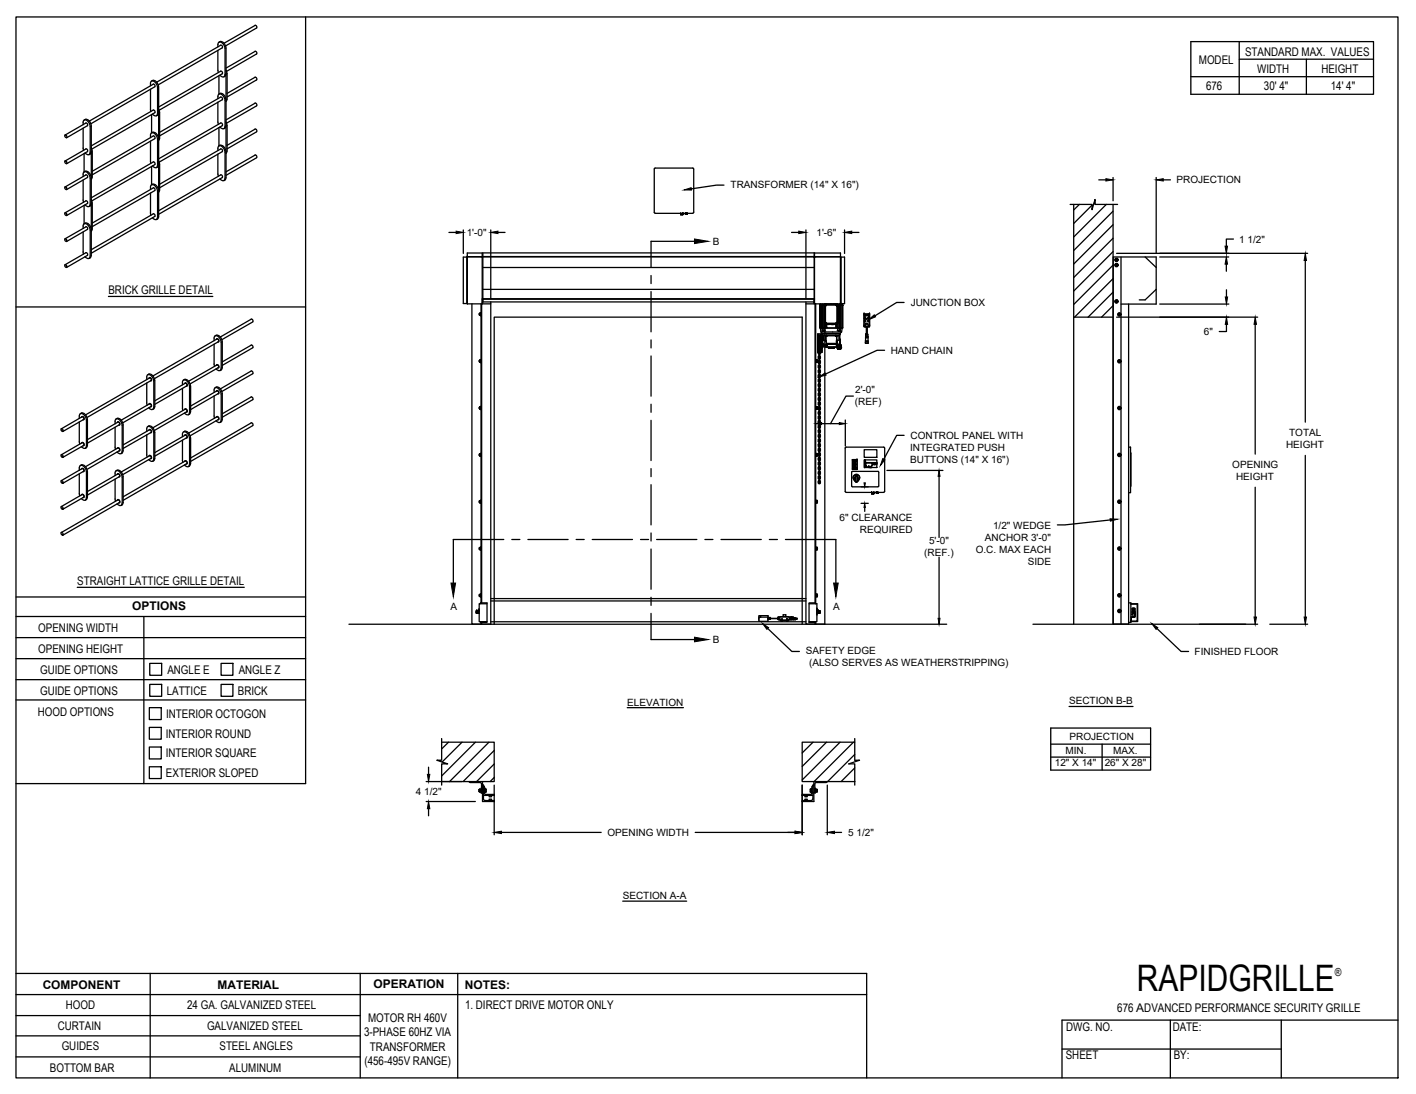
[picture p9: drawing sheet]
<svg xmlns="http://www.w3.org/2000/svg" width="279mm" height="216mm" viewBox="0 0 279 216" stroke-linecap="round" stroke-linejoin="round" font-family="sans-serif">
<defs><g id="words">
<text font-size="7.2" x="224.3" y="195.5">RAPIDGRILLE</text>
<g font-size="2.4">
<text x="245.7" y="11.1">STANDARD MAX. VALUES</text>
<text x="236.6" y="12.7">MODEL</text>
<text x="238" y="17.8">676</text>
<text x="248.1" y="14.4">WIDTH</text>
<text x="249.4" y="17.8">30' 4&quot;</text>
<text x="260.7" y="14.4">HEIGHT</text>
<text x="262.6" y="17.8">14' 4&quot;</text>
<text x="21.4" y="58">BRICK GRILLE DETAIL</text>
<text x="15.2" y="115.4">STRAIGHT LATTICE GRILLE DETAIL</text>
<text x="7.6" y="124.7">OPENING WIDTH</text>
<text x="26.1" y="120.4">OPTIONS</text>
<text x="7.6" y="128.8">OPENING HEIGHT</text>
<text x="7.9" y="132.9">GUIDE OPTIONS</text>
<text x="7.9" y="137.1">GUIDE OPTIONS</text>
<text x="32.9" y="137.1">LATTICE</text>
<text x="33" y="133">ANGLE E</text>
<text x="46.9" y="137.1">BRICK</text>
<text x="47.1" y="133">ANGLE Z</text>
<text x="7.5" y="141.3">HOOD OPTIONS</text>
<text x="32.8" y="141.7">INTERIOR OCTOGON</text>
<text x="32.7" y="145.6">INTERIOR ROUND</text>
<text x="32.7" y="149.5">INTERIOR SQUARE</text>
<text x="32.7" y="153.4">EXTERIOR SLOPED</text>
<text x="8.4" y="195.2">COMPONENT</text>
<text x="42.9" y="195.1">MATERIAL</text>
<text x="73.7" y="195">OPERATION</text>
<text x="91.7" y="195.2">NOTES:</text>
<text x="11.4" y="203.2">CURTAIN</text>
<text x="13" y="199.2">HOOD</text>
<text x="36.9" y="199.1">24 GA. GALVANIZED STEEL</text>
<text x="40.9" y="203.3">GALVANIZED STEEL</text>
<text x="72.6" y="201.7">MOTOR RH 460V</text>
<text x="91.8" y="199.1">1. DIRECT DRIVE MOTOR ONLY</text>
<text x="210.4" y="203.6">DWG. NO.</text>
<text x="220.5" y="199.8">676 ADVANCED PERFORMANCE SECURITY GRILLE</text>
<text x="231.4" y="203.4">DATE:</text>
<text x="12.2" y="207.3">GUIDES</text>
<text x="43.3" y="207.2">STEEL ANGLES</text>
<text x="71.8" y="204.5">3-PHASE 60HZ VIA</text>
<text x="73" y="207.3">TRANSFORMER</text>
<text x="210.3" y="209.1">SHEET</text>
<text x="231.6" y="209">BY:</text>
<text x="9.8" y="211.5">BOTTOM BAR</text>
<text x="45.2" y="211.6">ALUMINUM</text>
<text x="71.9" y="210.2">(456-495V RANGE)</text>
</g>
<text font-size="2.2" x="263.4" y="192.7">®</text>
<g font-size="2">
<text x="144.2" y="37">TRANSFORMER (14&quot; X 16&quot;)</text>
<text x="232.2" y="36.2">PROJECTION</text>
<text x="92.1" y="46.5">1'-0&quot;</text>
<text x="161.1" y="46.5">1'-6&quot;</text>
<text x="244.5" y="47.9">1 1/2&quot;</text>
<text x="140.6" y="48.4">B</text>
<text x="179.7" y="60.4">JUNCTION BOX</text>
<text x="175.7" y="69.8">HAND CHAIN</text>
<text x="237.5" y="66.1">6&quot;</text>
<text x="168.7" y="77.5">2'-0&quot;</text>
<text x="168.7" y="79.9">(REF)</text>
<text x="179.6" y="89">INTEGRATED PUSH</text>
<text x="179.7" y="86.7">CONTROL PANEL WITH</text>
<text x="253.8" y="88.5">HEIGHT</text>
<text x="254.4" y="86.1">TOTAL</text>
<text x="179.6" y="91.4">BUTTONS (14&quot; X 16&quot;)</text>
<text x="243.1" y="92.4">OPENING</text>
<text x="243.9" y="94.8">HEIGHT</text>
<text x="165.7" y="102.8">6&quot; CLEARANCE</text>
<text x="169.7" y="105.2">REQUIRED</text>
<text x="183.3" y="107.3">5'-0&quot;</text>
<text x="194.4" y="106.7">ANCHOR 3'-0&quot;</text>
<text x="195.9" y="104.3">1/2&quot; WEDGE</text>
<text x="182.4" y="109.7">(REF.)</text>
<text x="192.5" y="109.1">O.C. MAX EACH</text>
<text x="202.8" y="111.4">SIDE</text>
<text x="88.9" y="120.4">A</text>
<text x="164.4" y="120.4">A</text>
<text x="140.6" y="127">B</text>
<text x="159" y="129.1">SAFETY EDGE</text>
<text x="159.6" y="131.5">(ALSO SERVES AS WEATHERSTRIPPING)</text>
<text x="235.7" y="129.3">FINISHED FLOOR</text>
<text x="123.8" y="139.2">ELEVATION</text>
<text x="210.9" y="139">SECTION B-B</text>
<text x="210.2" y="148.9">MIN.</text>
<text x="211.1" y="146">PROJECTION</text>
<text x="219.7" y="148.9">MAX.</text>
<text x="208.1" y="151.2">12&quot; X 14&quot;</text>
<text x="218" y="151.2">26&quot; X 28&quot;</text>
<text x="82.1" y="156.9">4 1/2&quot;</text>
<text x="119.9" y="165">OPENING WIDTH</text>
<text x="167.3" y="165">5 1/2&quot;</text>
<text x="122.9" y="177.4">SECTION A-A</text>
</g>
</g></defs>
<!-- layer: MOTOR RH -->
<g fill="none" stroke="#000" stroke-width=".25">
<path d="M216.1 39.9l-.3 .2M92.1 50.7v9.2M92.2 59.9v.1M92.2 50.7v9.2M92.2 50.7h.1M92.2 50.7h-.8v9.2h.8M92.2 50.7h2.7M92.2 60h4.6M92.2 60v-10.1h2.9v10.1M94.9 60v59M95 50.7h.1M95 60v59"/>
<path d="M95.1 59.8h.1M95.1 59.1h.1M95.1 58.9h65.6M95.2 59.4h.1M95.2 59.2h.1M95.2 59.6h.1M95.2 58.9v1.1M95.3 50.7h-.4M95.3 59.1h65.4M95.3 50.6h65.4M95.3 52.8h65.4M95.3 57.1h65.4"/>
<path d="M96.8 59.6v63.6h-3.7v-63.2M159 59.6v63.6h3.8v-63.2M159 60h1.7M160.6 59.6v.4M160.6 59.7h.1M160.7 59.2h.1M160.7 59.3h.1M160.7 59.5h.1M160.7 50.7v9.3h5.1M160.7 50.7v-.8h5.1v10M160.7 59.1v.7M160.8 50.7h.1"/>
<path d="M160.8 60v59M161 50.7h-.3v-.8h-65.4v9.7h65.4v-8.9h-68.5M161 60v59.1M161 50.7h4.8M161.9 60v.2M162.2 60v.2h.2M162.4 60v.2h.3M162.8 60h.1M162.9 60l-.2 .2M162.9 60h2.3M162.9 60h.1M164 60h.1"/>
<path d="M164.6 60h.1M165.2 60l.2 .2-.1 3.6M165.2 60h.1M165.7 60v.2M165.8 50.7h.1M165.8 60h.1M165.8 60v.2h-.5M165.8 59.9v.1M165.8 50.7h-5.1M165.9 50.7h.7v9.2l-.8 .1zM165.9 50.7v9.2M166.1 59.9l.1 .3"/>
<path d="M211.2 40.3h4.3v1.1l.6-2v.9h4.4M211.9 40.3v82.9M213 40.3l-1.1 1.1M215.5 40.5l-3.6 3.6M218.3 40.3l-6.4 6.5M219.6 41.7l-7.7 7.7M219.6 44.3l-7.7 7.8M219.6 47l-7.7 7.8M219.6 49.7l-7.7 7.7M219.6 60h.1M219.6 40.3v82.9M219.6 52.3l-7.7 7.8"/>
<path d="M219.6 55l-7.6 7.6M219.6 57.7l-4.9 4.9M220.3 52.1l.2 .1zM220.3 52.5l.2-.1zM220.3 52.1l-.2 .1v.2l.2 .1M220.3 51.1l.2 .1zM220.3 51.5l.2-.1zM220.3 51.1l-.2 .1v.2l.2 .1M220.3 59.3l.2 .1zM220.3 59.7l.2-.1zM220.3 59.3l-.2 .1v.2l.2 .1M220.4 59.3l-.3 .1 .1 .3 .3-.1-.1-.3"/>
<path d="M220.4 52.1l-.3 .1 .1 .3 .3-.1-.1-.2M220.4 59.3h.1M220.4 51.1h.1M220.4 51.1l.1 .3-.3 .1-.1-.3 .3-.1M220.5 52.2h.1M220.5 52.2v.2v-.1M220.5 52.4h.1M220.5 51.2h.1M220.5 51.2v.2v-.1M220.5 51.4h.1M220.5 59.4h.1M220.5 59.4v.2v-.1"/>
<path d="M220.5 59.6h.1M221.2 50.7v72.4M226 50.7l2.1 2.1M228.1 57.1l-2.1 2.1h-1.2M94.6 71.4h.1M94.6 62.1h.1M94.6 61.9v.2M94.6 71.1v.3M94.7 61.9l.1-.1 .1 .4M94.7 61.8v.4M94.7 71v.5M94.8 71.4l-.1 .1"/>
<path d="M94.8 71.1h-.1v.3M94.8 62.1l-.1 .1M94.8 61.9h-.1v.2M94.8 71l.1 .1M94.8 61.8h.1M94.9 71.4h.1M94.9 71.1v.3l-.2 .1M94.9 71.1l-.2-.1v.1M94.9 62.1h.1M94.9 62.2h-.2M94.9 71.5h-.1M94.9 62.2h-.1"/>
<path d="M94.9 71v.6M94.9 61.7v.6M161 71v.5M161 71.5h.1M161 71.4h.2v.1h-.2zM161 71.1v.3M161 71h.1M161.2 71h.1M161.2 71.1v.3M161.2 71.1h-.2h.2M161.2 71v.5M161.2 71.4h.1"/>
<path d="M161.2 71.1h.1M161.3 71.1v.3M161.4 66h.1M161.4 67.8v1.7M161.4 66v1.8M161.4 67.8h.1M161.4 67.3v.3M161.4 68v-.2v.4M161.4 67.5v.3M161.4 66l.1 3.5M161.4 66l.1 3.4M161.4 66v3.5"/>
<path d="M161.5 67.9l.1 .2M161.5 67l.1 .2M161.5 72.5l.1 .2M161.5 73.4l.1 .2M161.5 79.8l.2 .2 .2-.2M161.5 69.4l-.1 .1M161.5 66.1l.1 .4M161.5 69.4h.1M161.5 66.1h.1M161.5 69.5l.1 .4M161.5 71.3l.1 .5M161.5 78.6l.1 .5"/>
<path d="M161.6 70.7h.1M161.6 69.7v.1M161.6 68.8v.1M161.6 67.9v.1M161.6 67h.1M161.6 71.6v.1M161.6 72.5v.1M161.6 73.4v.1M161.6 74.3v.1M161.6 74.1h.2M161.6 75.2v.1M161.6 76.1v.1"/>
<path d="M161.6 77.1h.1M161.6 78h.1M161.6 78.9v.1M161.6 79.8v.1M161.6 69.3h.1M161.6 69.6h.2M161.6 70.3v.1M161.6 69.4v.1M161.6 68.5h.1M161.6 67.5v.1M161.6 66.6v.1M161.6 71.2v.1"/>
<path d="M161.6 72.1v.1M161.6 73.1h.1M161.6 74.9v.1M161.6 75.8v.1M161.6 76.7v.1M161.6 77.6v.1M161.6 78.5v.1M161.6 79.4v.1M161.6 68.4l-.1 .2 .1 .5M161.6 70.2l-.1 .5 .1 .2M161.6 69.3l-.1 .2M161.6 67.4l-.1 .5"/>
<path d="M161.6 66.5l-.1 .5M161.6 71.1l-.1 .2M161.6 72l-.1 .5M161.6 72.9l-.1 .5M161.6 73.9l-.1 .4 .1 .2M161.6 74.8l-.1 .4 .1 .2M161.6 75.7l-.1 .4 .1 .2M161.6 76.6l-.1 .5 .1 .2M161.6 77.5l-.1 .5 .1 .2M161.6 78.4l-.1 .2M161.6 79.3l-.1 .5M161.6 70.3h.1"/>
<path d="M161.6 69.8h.1M161.6 69.4h.1M161.6 68.8h.1M161.6 67.9h.1M161.6 67.6h.1M161.6 66.6h.1M161.6 66.4h.1M161.6 71.3h.1M161.6 72.2h.1M161.6 71.6h.1M161.6 72.5h.1M161.6 73.4h.1"/>
<path d="M161.6 74.9h.1M161.6 74.3h.1M161.6 75.9h.1M161.6 75.3h.1M161.6 76.8h.1M161.6 76.2h.1M161.6 77.6h.1M161.6 78.6h.1M161.6 79.5h.1M161.6 78.9h.1M161.6 79.8h.1M161.6 69.1h.1"/>
<path d="M161.6 66.5h.1M161.6 69.1v.2M161.6 66.4v28.9M161.7 68.6l-.1 .2M161.7 66.7v.3M161.7 67.6v.3M161.7 70.2l.2 .2M161.7 69.3l.2 .2M161.7 68.4l.2 .1M161.7 67.4l.2 .2M161.7 71.1l.2 .2M161.7 72l.2 .2"/>
<path d="M161.7 72.9l.2 .2M161.7 73.9l.2 .2M161.7 74.8l.2 .2M161.7 75.7l.2 .2M161.7 76.6l.2 .2M161.7 77.5l.2 .2M161.7 78.4l.2 .2M161.7 79.3l.2 .2M161.7 70.3l.1 .1M161.7 69.4l.1 .1M161.7 68.5h.1M161.7 67.5l.1 .1"/>
<path d="M161.7 66.6l.1 .1M161.7 71.2l.1 .1M161.7 72.1l.1 .1M161.7 73.1h.1M161.7 74.9l.1 .1M161.7 75.8l.1 .1M161.7 76.7l.1 .1M161.7 77.6l.1 .1M161.7 78.5l.1 .1M161.7 79.4l.1 .1M161.7 60.3h.1M161.7 66.5h.1"/>
<path d="M161.7 69h.1M161.7 66.4l.1 28.9h-.2M161.7 60.3h.2M161.7 69.1l.1 .2M161.8 70.7h-.1M161.8 69.7l-.1 .1M161.8 68.8l-.1 .1M161.8 67.9l-.1 .1M161.8 67h-.1M161.8 71.6l-.1 .1M161.8 72.5l-.1 .1M161.8 73.4l-.1 .1"/>
<path d="M161.8 74.3l-.1 .1M161.8 75.2l-.1 .1M161.8 76.1l-.1 .1M161.8 77.1h-.1M161.8 78h-.1M161.8 78.9l-.1 .1M161.8 79.8l-.1 .1M161.8 69.3h.1M161.8 60.3v4.4M161.9 68.8l-.2 .3M161.9 70.7l-.2 .2M161.9 69.7l-.2 .2"/>
<path d="M161.9 67.9l-.2 .2M161.9 67l-.2 .2M161.9 71.6l-.2 .2M161.9 72.5l-.2 .2M161.9 73.4l-.2 .2M161.9 74.3l-.2 .2M161.9 75.2l-.2 .2M161.9 76.1l-.2 .2M161.9 77.1l-.2 .2M161.9 78l-.2 .2M161.9 78.9l-.2 .2M161.9 60.2h.3"/>
<path d="M161.9 60.2v4.6M161.9 64.8l.1 .7M161.9 69.4h.1M161.9 60.3h-.2h.2M161.9 66.1l-.2 .4 .2 .2M161.9 66.1h.1M161.9 69.6h.2M161.9 66.7v.3M161.9 67.6v.3M161.9 68.1h.1M161.9 68.3h.1M161.9 68.6v.2"/>
<path d="M161.9 69.2h.1M161.9 69.5v.2M161.9 70.4v.3M161.9 71.3v.3M161.9 72.2v.3M161.9 73.2v.2M161.9 74.1v.2M161.9 75v.2M161.9 75.9v.3M161.9 76.8v.3M161.9 77.7v.3M161.9 78.6v.3"/>
<path d="M161.9 79.5v.3M161.9 60.3h.1M161.9 66.1v3.3M162 67.8h.1M162 67.8v-1.6v3.1M162 67.8v1.5M162 67.6h.1M162 65.5h4.1M162 66.1v.2zM162 66.2v3.1M162 69.4h.1M162 66.1l.1 .2"/>
<path d="M162 69.3h.1M162 66.2h.1M162 65.5l.3 .3M162 69.3l-.1 .1M162 68.9h.1M162 66.3l-.1-.2v3.3M162 66.3h.1M162 66.2v3M162 67.9v.1M162 67.2v-.1v.2M162 68.5v.3v-.2M162 66.9v-.3v.3"/>
<path d="M162 66.6h.1M162 68.1h.1M162 66.2v.5M162 68.8v.5M162 68.6v.3M162 69.2h.1M162 66.3l.1 1.1M162 69.2v.2M162 69.2l.1 .2h-.1M162 69.2v.1M162.1 66.3h.1v2.9h-.1zM162.1 68.1l-.1 1.1"/>
<path d="M162.1 67.8h.1M162.1 67.8l-.1 1.4M162.1 66.3v1.5M162.1 65.9l.1 .4M162.1 65.9l-.7 .1M162.1 60.3v4.4M162.2 64.8h.5h-.3v.5h-.2zM162.2 69.2l-.1 .4M162.2 69.3l-.1 .3M162.2 66.7h.1M162.2 68.7h.1M162.2 68.4h.1"/>
<path d="M162.2 67.1v1.3M162.2 67.1h.1M162.2 67l.1 1.5M162.2 68.5h.8M162.2 66.7v.4M162.2 68.4v.3M162.3 65.8h3.5M162.3 65.3h.1M162.3 65.8l-.1 .4M162.3 65.3h.2M162.3 68.3h.1M162.3 67.2h.1"/>
<path d="M162.3 67.1l.1 .9M162.3 67.1l.7 .1M162.3 68.2v.3M162.3 68.2l.8 .1M162.3 67.1h.1M162.3 68.2h.1M162.3 68v.2M162.3 60.3h-.6v4.4h.6M162.3 68h.2M162.3 68.1h.2M162.3 60.2v4.6h-.4M162.3 65.9v1"/>
<path d="M162.3 68.1h.1M162.4 68.1h.1M162.4 68.2h.1M162.4 65.3v.1M162.4 68.1v.1M162.4 66.3h.5M162.4 60.3v4.4M162.4 68v.1M162.4 68l.1 .3M162.5 68.2h.1M162.5 68h.6M162.5 68.1v.1"/>
<path d="M162.5 68v.1M162.5 68.2v.1M162.5 68v.2M162.5 68.3h.6M162.5 67.9h.6M162.5 64.7h3.1M162.5 60.2v.1M162.5 66.2v.9h-.2M162.5 65.3v.1M162.5 65.3h.1M162.5 65.3v.1l-.2-.1M162.7 60.3h-.3v4.4l.3-.1"/>
<path d="M162.7 60.3h.1M162.7 63.8l.2 .2v.7h.1v-.7M162.7 60.2h.1M162.7 60.3v4.4l.2-.1M162.7 63.8h.1M162.7 64.8l.1 .5h-.5M162.7 63.9v.8M162.8 60.2l-.1 3.6M162.8 63.6l.1 .1zM162.8 60.1h2.5v3.8h-2.5zM162.8 60.4v3.2M162.9 60.3l-.1 3.3 .2 .2"/>
<path d="M162.9 66.3h.1M162.9 60.3l-.1 .1h.1M162.9 63.7l.2 .2-.1-.1M162.9 63.9l2.3 .1M162.9 60.3v.1M162.9 66.2v.1M162.9 64.6h.1M162.9 66.3h.3M162.9 66.3v.9h-.4M163 66.3h.1M163 67.2l.1 .6M163 60.2l-.1 .1"/>
<path d="M163 66.3v.9M163 68.5h.1M163.1 60.1h.1M163 64.6h.1M163 60.2l2-.1 .2 .2M163 63.8h.1M163.1 68.5h.1M163 68.5h2M163.1 67.8v.1M163.1 67.9h.1M163.1 60.2h1.9l.2 .2v3.2l-.2 .2h-1.9l-.2-.2v-3.2zM163.1 68l.1 .2-.1 .1"/>
<path d="M163.1 67.8h.1M163.1 63.9h1.9M163.1 60.1h1.9M163.1 66.3h.1M163.1 67.9v-.1h1.9v.1h-1.9M163.1 68.3h.1M163.1 68.3l-.1 .2M163.1 67.9l.2 .3-.3 .3M163.1 67.9v.1M163.1 64v.7h1.8v-.7M163.2 66.3h-.1M163.2 64h.5"/>
<path d="M163.2 66.3h1.6M163.2 64h.1M163.2 66.2v.1M163.4 68.5v.1M163.4 68.5h1.2M163.4 68.5l.1 .2M163.5 68.7h1.1M163.5 68.7h.1M163.5 68.7h1M163.8 64h-.6M163.9 64h.8M163.9 64h.1"/>
<path d="M164.6 68.7h.1M164.6 68.5v.2M164.6 68.5v.1M164.7 64h-.8M164.8 66.3h.1M164.8 66.2v.1M164.8 66.3h.4M164.9 66.3h.2M164.9 64.6h.1M164.9 66.3h.1M165 66.3h.1M165 60.1l.1 .1"/>
<path d="M165 64v.7h.1v-.7M165 68.4v.1h-2M165 67.9v.5M165 67.3h.1M165 68.4h.1M165 67.8h.1M165 67.9h.1M165.1 67.2l.1 .1v1h.3M165.1 66.3h.1M165.1 66.3l-.1 1.5M165.1 67.8h.1M165.1 67.3h.1"/>
<path d="M165.1 67.8v-.5v.5M165.1 67.8v.6M165.1 68.4h.1M165.1 68.4v.2h.4M165.1 60.2l.1 .1M165.1 63.8h-.1M165.1 67.8v.8M165.1 66.3v.9M165.1 67.3v1.1M165.1 64.6h.1M165.1 64.6l1.2 .1v-4.4h-.4v4.4M165.1 68.3h.1"/>
<path d="M165.2 60.3v3.3l-.2 .2M165.2 68.2h.3M165.2 66.3h-.1M165.2 67.3h.1M165.2 68.6l.1 .1M165.2 67.3v.6h.5M165.2 68.3v.1M165.2 60.3l.1 .1M165.2 63.6v.1zM165.2 63.7l-.1 .1M165.2 63.9v.1M165.2 66.2v.1"/>
<path d="M165.2 67.9v.1M165.2 68.2v.1M165.2 68.4h.1M165.2 66.3h.5M165.2 68.4h-.1M165.2 68.3l-.1 .1M165.2 68.8h.1M165.2 68.7l.2-.1v.2zM165.2 68.6l.2 .2M165.3 68.7h.1M165.3 60.4v3.2M165.3 64.8h.5v.5h-.6z"/>
<path d="M165.4 63.8l-.2 .2M165.4 61.4v.9M165.4 62.4v.5M165.4 60.5v.7zM165.4 63.1v.5zM165.4 68.8h.5M165.4 68.8h.1M165.4 60.3v.2M165.4 68.6h.1M165.4 62.2h.1M165.4 61.4v.8M165.4 60.3h.1"/>
<path d="M165.4 60.3h.3v4.4l-.1-4.4M165.4 68.6h.3M165.4 64.6v.1M165.4 61.2v.2M165.4 62.2v.2M165.4 62.8v.4M165.4 63.5v1.2M165.5 68.8h.1M165.5 68v.4zM165.5 68.4v.3zM165.5 68.8h.1h-.1M165.5 68.8h.1z"/>
<path d="M165.5 65.3v.1l.2-.1M165.5 68h.1M165.5 68.4h.1M165.5 65.3h.1M165.5 65.3h.3M165.5 66.2v.9M165.5 68.6v.1M165.5 68v.3M165.5 68.3v.3M165.5 65.3v.1M165.5 68.6h.2M165.5 68l.1 .2"/>
<path d="M165.6 68.3l.1 .2M165.6 68.6h.1M165.6 68.8h.1M165.6 68.2l-.1 .2M165.6 68.3v.3M165.6 60.2v.1M165.6 68.2h.1M165.6 68.6h-.1M165.6 68.5v.1M165.6 68.8h-.2M165.6 68.5l-.1 .1M165.7 68.5l-.1 .1"/>
<path d="M165.7 68.6h.1M165.7 67l-.1-.8h-3.2l-.1 .9M165.7 67l-.1 .1-.5 .1M165.7 67h.1M165.7 68.5h.1M165.7 64.8v.6M165.7 67h.1v1.3M165.7 68.6v-.4v.5M165.7 68.2l.1-.2v.3M165.7 67v1M165.7 68h-.5v.2M165.7 65.9v.2"/>
<path d="M165.7 66h.1M165.7 68.6v.1M165.7 66v.1M165.7 68.8h.1M165.7 68.8h.1h-.1M165.7 68.8h.1zM165.7 65.9v1.1M165.7 60.2v4.6h.5M165.7 60.3h.6M165.7 65.3h.1M165.8 68.8h.1M165.8 65.8v.1h-3.7"/>
<path d="M165.8 67v1M165.8 68.3v.4M165.8 68h.1M165.8 65.3h.1M165.8 68.3v.1M165.8 68.6l-.1 .1M165.8 68.2l.2 .1zM165.8 68.1h.1M165.8 68.6v.2l.2-.1-.2-.1M165.8 68.4l.2 .1h-.2zM165.8 68.4l.2 .1-.1 .3h-.5M165.8 68.4h.1"/>
<path d="M165.8 68.3v.3M165.8 68.2h.1M165.8 68.5v.1M165.8 68.8h-.1M165.8 60.2h.4M165.9 68.3h.1M165.9 68.3v.1M165.9 68.2h.1M165.9 68.2v.1M165.9 68.3l-.1 .1M165.9 68.4h-.2M165.9 68.1v.1"/>
<path d="M165.9 68.4h.1M165.9 68.4l.2 .2-.2 .1M165.9 60.3v4.4M166 68.2h-.1M166 68.8h-.1M166.1 65.5l-.3 .3M166.2 60.2v4.6l-.1 .7M166.2 60.2h.1M166.2 60.3h.1M166.2 60.3v4.4M166.3 60.3h.1M170.5 62v2.5"/>
<path d="M170.5 64.4l.3 .1M170.5 64.3h.1M170.5 62h.1M170.5 64.3h.3M170.5 62v2.3M170.5 62h1.1M170.6 64.3v.2M170.6 64.4h.1M170.6 63.4h.1M170.6 63.3h.1M170.6 62.8h.1M170.6 62.2h.1"/>
<path d="M170.6 62.3h.1M170.7 63.4h.1M170.7 62.8h.1M170.7 62.3h.1M170.7 64.3v.2M170.7 63.3h.1M170.7 62.2h.1M170.8 67.4h.5M170.8 67.4h.1M170.8 67.4v.3M170.8 67.7h.1M170.8 67.7h.5"/>
<path d="M170.8 67.3h.5M170.8 64.5h.1M170.8 64.3v.2h.5M170.8 64h.1M170.8 64h.5M170.8 66.7h.5M170.8 66.7h.1M170.8 64v.3M170.8 66.7v.6M170.8 67.3v.1M170.8 66.4v.2M170.8 66.4h.5"/>
<path d="M170.8 66.4h.1M170.8 66.1h.4M170.8 66.1h.1M170.8 66.1v.3M170.9 66.1h.1M170.9 66.1h.3M170.9 64.5h.1M170.9 64.5v1.6M171 63.8l-.2 .2M171 63.8h.1M171.1 63.8l.2 .2M171.1 64.5v1.6"/>
<path d="M171.2 64.5h-.3M171.2 66.1h.1M171.2 66.1l.1 .3M171.3 66.4v.2M171.3 67.7h.1M171.3 67.3v.4h-.5M171.3 64v.3h.3M171.3 64.3v.2M171.3 66.7v.6M171.3 62.3h.1M171.3 62.2l.1 .1zM171.3 63.4h.1"/>
<path d="M171.3 63.3h.1M171.3 62.8h.1M171.3 62.2h.1M171.4 64.3v.2M171.4 64.4h.1M171.4 63.4h.1M171.4 62.8h.1M171.4 62.3h.1M171.4 63.3h.1M171.4 62.2h.1M171.5 64.3v.2M171.6 62h.1"/>
<path d="M171.6 64.3h.1M171.6 62v2.5M171.6 64.4l-.3 .1M211.9 62.6h7.7M219.6 60.3l-2.2 2.3M220.9 71.1l.2 .1zM220.9 71.5l.2-.1zM220.9 71.1l-.2 .1v.2l.2 .1M221.1 71.2v.2v-.1M221.2 60h6.9v-9.3h-8.5v72.4h3.1v-63.1M94.6 89.9h.1M94.6 99.1h.1"/>
<path d="M94.6 80.6h.1M94.6 80.4v.2M94.6 89.6v.3M94.6 98.9v.2M94.7 98.9l.1-.1 .1 .4M94.7 80.4l.1-.1 .1 .4M94.7 80.3v.4M94.7 89.5v.5M94.7 98.8v.4M94.8 99.1l-.1 .1M94.8 98.9h-.1v.2M94.8 89.9l-.1 .1"/>
<path d="M94.8 89.6h-.1v.3M94.8 80.6l-.1 .1M94.8 80.4h-.1v.2M94.8 98.8h.1M94.8 89.5l.1 .1M94.8 80.3h.1M94.9 99.1h.1M94.9 99.2h-.2M94.9 89.9h.1M94.9 89.6v.3l-.2 .1M94.9 89.6l-.2-.1v.1M94.9 80.6h.1"/>
<path d="M94.9 80.7h-.2M94.9 99.2h-.1M94.9 90h-.1M94.9 80.7h-.1M94.9 98.7v.6M94.9 89.5v.6M94.9 80.2v.6M161 98.7v.6M161 89.5v.5M161 80.2v.6M161 99.2v.1M161 90h.1"/>
<path d="M161 80.7v.1M161 98.9h.2v.2h-.2zM161 98.9v-.2h.2v.2M161 99.1v.2M161 89.6v.3M161 80.4v.2M161 98.7v.1M161 89.5h.1M161 80.2v.1M161.2 99.1v.2h-.2M161.2 89.6h-.2l.2-.1v.5M161.2 89.9h-.2v.1"/>
<path d="M161.2 80.4h-.2v-.2a.27 .27 0 0 1 .2 .3 .27 .27 0 0 1-.2 .3M161.2 80.6h-.2v.2M161.2 80.2v.6M161.2 89.5v.5M161.2 98.7v.6M161.2 90h-.2M161.2 89.9h.1M161.2 89.6h.1M161.2 99.1h.1M161.2 98.9h.1M161.2 90h.1M161.2 80.4h.1"/>
<path d="M161.2 80.6h.1M161.3 89.6v.3M161.3 98.9v.2M161.3 80.4v.2M161.5 80.7l.1 .2M161.5 87.1l.1 .2M161.5 88.9l.1 .2M161.5 90.7l.1 .2M161.5 91.6l.1 .2M161.5 87.7l.1 .5M161.6 80.7v.1M161.6 81.6v.1"/>
<path d="M161.6 81.4h.2M161.6 82.5v.1M161.6 83.4v.1M161.6 84.3v.1M161.6 85.2v.1M161.6 86.2h.1M161.6 87.1v.1M161.6 88v.1M161.6 88.9v.1M161.6 89.8v.1M161.6 89.5h.2M161.6 90.7v.1"/>
<path d="M161.6 91.6v.1M161.6 92.5h.2M161.6 93.5h.1M161.6 93.2h.2M161.6 94.4h.1M161.6 80.4h.1M161.6 82.2v.1M161.6 83.1v.1M161.6 84v.1M161.6 84.9v.1M161.6 85.8v.1M161.6 86.7v.1"/>
<path d="M161.6 87.6v.1M161.6 88.6h.1M161.6 90.4v.1M161.6 91.3h.1M161.6 92.2v.1M161.6 94v.1M161.6 94.9v.1M161.6 80.3l-.1 .4M161.6 81.2l-.1 .4 .1 .2M161.6 82.1l-.1 .4 .1 .2M161.6 83l-.1 .4 .1 .2M161.6 83.9l-.1 .4 .1 .2"/>
<path d="M161.6 84.8l-.1 .4 .1 .2M161.6 85.7l-.1 .2v.4h.3l.1-.1M161.6 86.6l-.1 .5M161.6 87.5l-.1 .2M161.6 88.4l-.1 .5M161.6 89.4l-.1 .4 .1 .2M161.6 90.3l-.1 .4M161.6 91.2l-.1 .4M161.6 92.1l-.1 .2v.4h.3l.1-.2M161.6 93l-.1 .5 .1 .2M161.6 93.9l-.1 .5 .1 .2M161.6 94.8l-.1 .2v.4h.3l.1-.1"/>
<path d="M161.6 80.7h.1M161.6 82.2h.1M161.6 81.7h.1M161.6 83.1h.1M161.6 82.5h.1M161.6 84h.1M161.6 83.4h.1M161.6 84.9h.1M161.6 84.4h.1M161.6 85.8h.1M161.6 85.3h.1M161.6 86.8h.1"/>
<path d="M161.6 87.7h.1M161.6 87.1h.1M161.6 88h.1M161.6 88.9h.1M161.6 90.4h.1M161.6 89.8h.1M161.6 90.7h.1M161.6 92.2h.1M161.6 91.6h.1M161.6 94.1h.1M161.6 95h.1M161.7 82.7h.1"/>
<path d="M161.7 80.3l.2 .1M161.7 81.2l.2 .2M161.7 82.1l.2 .2M161.7 83l.2 .2M161.7 83.9l.2 .2M161.7 84.8l.2 .2M161.7 85.7l.2 .2M161.7 86.6l.2 .2M161.7 87.5l.2 .2M161.7 88.4l.2 .2M161.7 89.4l.2 .1M161.7 90.3l.2 .2"/>
<path d="M161.7 91.2l.2 .1M161.7 92.1l.2 .2M161.7 93l.2 .2M161.7 93.9l.2 .2M161.7 94.8l.2 .2M161.7 80.4h.1M161.7 82.2l.1 .1M161.7 83.1l.1 .1M161.7 84l.1 .1M161.7 84.9l.1 .1M161.7 85.8l.1 .1M161.7 86.7l.1 .1"/>
<path d="M161.7 87.6l.1 .1M161.7 88.6h.1M161.7 90.4l.1 .1M161.7 91.3h.1M161.7 92.2l.1 .1M161.7 94l.1 .1M161.7 94.9l.1 .1M161.8 80.7l-.1 .1M161.8 81.6l-.1 .1M161.8 82.5l-.1 .1M161.8 83.4l-.1 .1M161.8 84.3l-.1 .1"/>
<path d="M161.8 85.2l-.1 .1M161.8 86.2h-.1M161.8 87.1l-.1 .1M161.8 88l-.1 .1M161.8 88.9l-.1 .1M161.8 89.8l-.1 .1M161.8 90.7l-.1 .1M161.8 91.6l-.1 .1M161.8 93.5h-.1M161.8 94.4h-.1M161.9 80.7l-.2 .2M161.9 81.6l-.2 .2"/>
<path d="M161.9 82.5l-.2 .2M161.9 83.4l-.2 .2M161.9 84.3l-.2 .2M161.9 85.2l-.2 .2M161.9 87.1l-.2 .2M161.9 88l-.2 .2M161.9 88.9l-.2 .2M161.9 89.8l-.2 .2M161.9 90.7l-.2 .2M161.9 91.6l-.2 .2M161.9 93.5l-.2 .2M161.9 94.4l-.2 .2"/>
<path d="M161.9 80.5v.2M161.9 81.4v.2M161.9 82.3v.3M161.9 83.2v.2M161.9 84.1v.2M161.9 85v.3M161.9 85.9v.3M161.9 86.8v.3M161.9 87.7v.3M161.9 88.6v.3M161.9 89.6v.2M161.9 90.5v.2"/>
<path d="M161.9 91.4v.2M161.9 92.3v.2M161.9 93.2v.3M161.9 94.1v.3M161.9 95v.3M167 88.2l-.2 .2v8.6l.2 .2M167 88.2h7.4l.1 .2M168 95.9l.2 .2M168.2 92.6h.9M168.2 93l-.2 .2v2.7M168.2 93l5.1 .1 .1 2.8M168.2 96.1h5"/>
<path d="M168.2 90.7v1.9zM168.6 91h.1M168.6 91.7h.1M168.6 91.6v.1M168.6 92.3h.1M168.6 92.2v.1M168.6 91.1h.1M168.6 91v.1M168.6 91l.1 .1M168.7 91.7h.1M168.7 92.3h.1M168.7 94.8l.3 .4"/>
<path d="M168.7 94.8a.65 .65 0 0 1-.2-.9 .65 .65 0 0 1 1 0 .65 .65 0 0 1-.2 .9M168.7 94.4v.4M168.7 91h.1M168.7 94.4h.1M168.7 94.8l.3 .3M168.7 91l.1 .1M168.7 91.1h.1M168.7 91.6v.1M168.7 92.2v.1M168.8 92.2v.1M168.8 91.1h.1M168.8 92.3h.1"/>
<path d="M168.8 92.3h-.1M168.8 94l-.1 .4M168.8 93.8h.3M168.8 94h.3M168.8 94h.1M168.8 94h.3v1h-.3zM168.8 93.9v.1M168.9 94h.2M169 95.1v.1M169.1 90.7h.1M169.1 90.7h-.9M169.1 92.6h.1"/>
<path d="M169.1 90.7v1.9M169.1 94l.2 .4M169.1 94h.1M169.1 93.9v.1M169.3 94.4v.4v-.4M169.3 94.4h.1M169.3 94.8l-.3 .3M169.3 94.8l-.3 .4M170.5 88.8h2.5v1.5h-2.5zM170.5 90.8h2.5v1.5h-2.5zM170.6 90.8v1.5M170.6 92h.2"/>
<path d="M170.6 90.8v1.5v-1.5M170.6 92h.1M170.6 91.3h2.4M170.8 91.1h-.2M170.8 92h-.2M170.8 91.1h.1M170.8 92h.1M170.8 92l-.2 .1M170.8 91.4h1.3l-.1 .8h-1.1zM170.9 92.2h.1M171 92.2h.1M171.4 92.2h.1"/>
<path d="M171.5 92.2h.1M171.5 92.3h.1M171.5 92.3h.4M171.5 92.2h.4h-.4M171.6 92.3h.1M171.6 92.2h.1M171.6 92.2l.1 .1M171.7 92.2h.1M171.7 92.3h.1M171.8 92.3h.1M171.9 92.2h.1M171.9 92.3h.1"/>
<path d="M172 97.4h.1M172 97.3h.1M172 97.4h.4M172 97.2v.3h.4v-.3M172 97.3h.4M172.4 97.4h.1M172.4 97.3h.1M172.4 97.4h-.4h.4M172.4 97.3h-.4h.4M172.8 91.4h.2zM172.8 91.6l.2 .1zM172.9 91.4h.1"/>
<path d="M173 97.3h.1M173 97.3h.2M173 97.2v.2h.2v-.2M173.2 97.3h.1M173.2 97.3h-.2h.2M173.4 95.9l-.2 .2M174.5 97l-.1 .2h-7.4M174.6 88.4v8.6M220.9 89.6l.2 .1zM220.9 90l.2-.1zM220.9 89.6l-.2 .1v.2l.2 .1M220.9 98.8l.2 .1z"/>
<path d="M220.9 99.3l.2-.2zM220.9 98.8l-.2 .1v.2l.2 .2M220.9 80.3l.2 .1zM220.9 80.8l.2-.1zM220.9 80.3l-.2 .1v.3l.2 .1M221.1 89.7v.2v-.1M221.1 98.9v.2v-.1M221.1 80.4v.3v-.2M222.7 88.2h.4v9h-.4M223.1 89.3v6.7M223.1 89.4h.1M223.1 89.4v6.5"/>
<path d="M94.6 117.6h.1M94.6 108.4h.1M94.6 108.1v.3M94.6 117.4v.2M94.7 117.4l.1-.1 .1 .4M94.7 117.3v.4M94.7 108v.5M94.8 119.1v-.1h1.3v3.8h-1.3v-.1M94.8 117.6l-.1 .1M94.8 117.4h-.1v.2M94.8 108.4l-.1 .1M94.8 108.1h-.1v.3"/>
<path d="M94.8 117.3h.1M94.8 108l.1 .1M94.9 117.6h.1M94.9 117.7h-.2M94.9 108.4h.1M94.9 108.1v.3l-.2 .1M94.9 108.1l-.2-.1v.1M94.9 117.7h-.1M94.9 108.5h-.1M94.9 108v.6M94.9 117.2v.6M96.1 119.1h-1.5v3.6h1.5"/>
<path d="M96.8 118.6h62.2M96.8 118.1h62.2M159.6 119.1h1.6v3.6h-1.6M160.9 119.1v-.1h-1.3v3.8h1.3v-.1M161 108v.5M161 117.2v.6M161 117.7v.1M161 108.5h.1M161 117.6h.2v.2h-.2zM161 117.4v.2M161 108h.2v.1h-.2zM161 108.1v.3"/>
<path d="M161 117.2v.1M161 108h.1M161.2 108.1v.4M161.2 108.4h-.2v.1M161.2 108v.5M161.2 117.2v.1M161.2 117.3v.3M161.2 117.3h-.2l.2 .1M161.2 108.5h-.2M161.2 117.3v.5M161.2 117.6h.1M161.2 117.4h.1"/>
<path d="M161.2 108.4h.1M161.2 108.1h.1M161.2 108.5h.1M161.3 117.4v.2M161.3 108.1v.3M220.9 108l.2 .2zM220.9 108.5l.2-.1zM220.9 108l-.2 .2v.2l.2 .1M220.9 117.3l.2 .1zM220.9 117.7l.2-.1zM220.9 117.3l-.2 .1v.2l.2 .1M221.1 108.2v.2v-.1"/>
<path d="M221.1 117.4v.2v-.1M222.7 119h.4v3.8h-.4M223.1 119.1h1.4v3.6h-1.4M223.1 119.2h1.3v3.4h-1.3M68.9 123.2h117.9M94 120.5v.5M94 121h.1M94 120.5h.1M94 120.5h.3v.5h-.3M94.3 120.9h.1M94.3 120.6h.1M94.3 120.7v.2"/>
<path d="M94.3 120.8v.1M94.3 120.6v.2h-.3M94.3 120.6v.3M94.3 120.6v.2M94.4 120.9h.1M94.4 120.8h.1M94.5 120.4v.6h-.1v-.5h.1M94.5 120.6h.1M94.5 121h.1M94.5 120.4h.1M94.5 120.5v.1M94.6 120.2v.8"/>
<path d="M94.9 122.8v.4M95 122.8v.4M96.8 122.7h62.2M97.5 123.2v-60.6h60.8v60.6M149.7 121.5h1.9v1.1h-1.9zM151.6 121.8h-1.9v.6M151.6 122.2h.1M151.6 121.9h.1M151.6 122h.1M151.6 122.1h.1M151.6 121.9v.3M151.6 121.9v.3z"/>
<path d="M151.7 122.2h.1M151.7 121.9v.1M151.7 122v.2M151.7 122h.2M151.7 122h.1M151.7 122.1h.1M151.8 122h.1M151.8 122.1h.1M151.8 122v.2M151.9 122h.1M151.9 122v.2M151.9 122.1l-.1 .1"/>
<path d="M151.9 122v.1M151.9 122h.1l-.1 .1M151.9 122.1h.1M151.9 122l.1 .1M152 122.1h.1M152 122h.1M152 122h1.5M152 122.1h1.5M153.5 122.3h.1M153.6 121.9h.1M153.6 122.2h.1M153.6 121.9v.3"/>
<path d="M153.6 122.3h.2M153.8 121.8h-.2v.5M154.1 121.7h1.4M154.1 122.5h.1M154.1 122.2h.1M154.1 122.6h.2M154.1 122.2h.2M154.2 122.3v.1M154.2 122.3l-.1-.1 .2 .1-.2 .1M154.2 122.5h.1M154.2 122.2h.1M154.3 122.5h.1"/>
<path d="M154.3 122.5h-.2l.1 .1M154.3 122.2h.1M154.3 122.2l.1 .2M154.3 122.6h.1M154.3 122.5h.9M154.6 121.3l-.1 .4M154.6 121.3h.4M155 121.3h.1M155 121.3l.1 .4M155.2 122.4h.2M155.2 122.5h.1M155.2 122.2l.1 .2"/>
<path d="M155.2 122.6h.2M155.2 122.2h.1M155.2 122.2h.2M155.3 122.2l.1 .1v-.1M155.3 122.5h.1M155.4 122.5h.1M155.4 122.5h-.2l.1 .1M155.4 122.2h.1M155.4 122.6h.1M155.5 121.7a.33 .33 0 0 1 .3 .3 .33 .33 0 0 1-.3 .4M155.5 121.7h-1.4a.33 .33 0 0 0-.4 .3 .33 .33 0 0 0 .4 .4h1.4M155.7 121.8h.4"/>
<path d="M155.7 122.3h.3M156.1 121.9h.1M156.1 121.8v.5M156.1 122.2h.1M156.1 122.3h-.1M156.1 121.8h.1M156.1 122.3h.1v-.5h-.1v.5M156.1 122h.1M156.2 121.9h.1M156.2 121.9v.3M156.2 122.2h.1M156.3 122.2h.1"/>
<path d="M156.3 121.9h.1M156.3 121.9l-.1 .3M156.3 121.9h-.1M156.3 121.9v.3M156.3 122v.2M156.3 121.9v.1M156.3 122h.2M156.5 121.8v.1M156.5 121.8v.5M156.5 121.8l.1 .1M156.5 121.8h-.2v.5h.2M156.5 122.3h.1"/>
<path d="M156.6 122.2l-.1 .1M156.7 121.9v.3M156.7 122l-.2 .1 .2 .1M156.8 122l.3 .1-.1 .2h-.2zM157.1 122l.2 .1-.2 .1M160.8 122.8v.4M161 122.7v.5M161.2 120.9v.5M161.2 120.2h.1M161.2 120.4h.1M161.2 120.1v.1M161.2 121.4h.1"/>
<path d="M161.2 120.2v.5M161.2 120.2v.8M161.3 120.5l-.1 .1M161.3 120.6h.1M161.3 121h.1M161.3 120.4l.1 .1M161.3 120.5h.1v.5h-.1zM161.3 120.8h.1M161.4 120.8v.1M161.4 120.6h.1M161.4 120.9h.1M161.5 120.9h.1"/>
<path d="M161.5 120.6v.3M161.5 120.6l-.1 .2M161.5 120.6v.2M161.5 120.6h.1M161.5 120.8v.1M161.5 120.5h.2v.5h-.2zM161.5 120.8h.3M161.7 120.5h.1M161.8 120.5v.5M203.8 123.2h42M223.1 122.5h.1M223.1 121.7h.8"/>
<path d="M223.2 121.9l-.1 .6M223.3 121.8l-.1 .1M223.4 120.1v.7l.1 .2M223.4 121.2v.1M223.4 120.2h.5M223.4 120.1h.5M223.4 120.1v.3h.5v-.3M223.5 120.9l-.1 .5h.5v-.3h-.4M223.5 120.2v.4M223.5 120.6l-.1 .1M223.5 120.9l-.1-.1v.6M223.5 120.1h.3"/>
<path d="M223.5 120.5l-.1 .3M223.5 121h.1M223.6 121h.1M223.6 120.5v-.3h.2l.1 .4M223.6 120.9h.1M223.7 120.2v.3M223.7 120.5h.1M223.8 121h-.3M223.8 120.5l-.3 .1M223.8 120.5l.1 .3M223.8 120.5v.1M223.8 120.9l.1-.1v1"/>
<path d="M223.8 120.6l.1 .1M223.9 120.9v.2M223.9 121.7h-.5M223.9 121.7h.1M223.9 120.4h.1M223.9 121.7l-.6 .1M223.9 120.5v1.2M223.9 120.1v.6M223.9 120.8l-.1 .2M224 121.2h.1M224 121.3h.1M224 121.2v.1"/>
<path d="M87.1 146.5h10.4v7.7h-10.4M87.1 145.8v4.2h-.9l2.1 .7h-1.2v4.2M88.5 146.5l-1.4 1.3M91.2 146.5l-4 3.9M92.6 154.2l.1 .2M92.8 154.4h1.9M93.8 146.5l-6.7 6.6M94.6 156.2h.1M94.6 155.8h.1M94.6 155.8v.4M94.6 155.7h.3v.3M94.6 155.7v.6h.3v-.3"/>
<path d="M94.6 156v.3M94.6 155.7v.3M94.6 156h.3M94.7 154.4l.3 .3-.1 1.8 .1-.9M95 156.3l.2 .2M95.2 154.9l.2 .2M95.2 154.9h.1M95.2 156.5h.1M95.2 154.2v4h2.3M95.4 157.6l.3 .4M95.4 155.1l.2 .2M95.4 155.1h.1"/>
<path d="M95.4 157h2.1M95.4 155.1v2.5M95.6 156.5l.2 .3h1.5l.2 .2M95.6 155.7h.3v.6h-.3M95.6 155.6l.1 .1M95.6 155.3v1.2M95.7 156.3l-.1 .2M95.7 155.7v.3h-.1M95.7 156.3h.1M95.7 155.7h.1M95.7 158h1.6l.2 .2M95.7 155.7v.6"/>
<path d="M95.9 155.7v.3h-.2l-.1 .3M95.9 156.3h.1M95.9 156v.3h-.2M96.5 146.5l-7.8 7.7M96.5 157v.2h.5v-.2M96.5 158v-.3h.5v.3M97.5 157h.1M97.5 158.2h.1M97.5 148.1l-6.1 6.1M97.5 150.8l-3.5 3.4M97.5 153.4l-.8 .8M158.3 157h.1"/>
<path d="M158.3 158.2h.1M158.3 157h2.1M158.5 156.8l-.2 .2M158.5 158l-.2 .2M158.5 158h1.6M158.8 157v.2h.5v-.2M158.8 158v-.3h.5v.3M159.9 156.3h.3M159.9 156.3h.1M159.9 155.7v.3h.2M159.9 156v.3h.2M160.1 155.7l.1 .3"/>
<path d="M160.1 156v.2l.1 .1M160.1 155.7v.6M160.1 156.3l.1 .2M160.2 156.5l-.2 .3h-1.5M160.2 155.7h-.3v.6M160.2 155.6l-.1 .1M160.4 155.1l-.2 .2v1.2M160.4 155.1h.1M160.4 155.1v2.5l-.3 .4M160.4 146.5l-2.1 2.1M160.6 154.9l-.2 .2M160.6 154.9h.1"/>
<path d="M160.6 156.5h.1M160.8 156.3l-.2 .2M160.9 155.7h.3v.6h-.3zM160.9 156h.3M161.1 154.4l-.3 .3 .1 1.8-.1-.9M161.1 154.4h1.9M161.1 156v.3M161.1 155.7v.3M161.2 156.2h.1M161.2 155.8h.1M161.2 155.8l.1 .1M161.2 155.8v.4"/>
<path d="M161.3 156.2h-.1M163.1 146.5l-4.8 4.8M163.2 154.2l-.2 .2M165.8 146.5l-7.5 7.4M168.4 146.5l-7.8 7.7v4h-2.3M168.7 146.5h-10.4v7.7h10.4M168.7 145.8v4.2h.9l-2.1 .7h1.2v4.2M168.7 148.9l-5.4 5.3M168.7 151.6l-2.7 2.6"/>
<circle cx="220.3" cy="52.3" r=".33"/>
<circle cx="220.3" cy="59.5" r=".33"/>
<circle cx="220.3" cy="51.3" r=".33"/>
<circle cx="220.3" cy="52.3" r=".2"/>
<circle cx="220.3" cy="59.5" r=".2"/>
<circle cx="220.3" cy="51.3" r=".2"/>
<circle cx="220.3" cy="59.5" r=".12"/>
<circle cx="220.3" cy="52.3" r=".12"/>
<circle cx="220.3" cy="51.3" r=".12"/>
<circle cx="220.3" cy="59.5" r=".14"/>
<circle cx="220.3" cy="51.3" r=".14"/>
<circle cx="220.3" cy="52.3" r=".14"/>
<circle cx="170.7" cy="62.8" r=".12"/>
<circle cx="170.7" cy="63.4" r=".12"/>
<circle cx="170.7" cy="62.2" r=".12"/>
<circle cx="170.7" cy="62.2" r=".07"/>
<circle cx="170.7" cy="63.4" r=".07"/>
<circle cx="170.7" cy="62.8" r=".07"/>
<circle cx="170.7" cy="62.2" r=".14"/>
<circle cx="170.7" cy="62.8" r=".14"/>
<circle cx="170.7" cy="63.4" r=".14"/>
<circle cx="171" cy="62.2" r=".07"/>
<circle cx="171" cy="62.9" r=".07"/>
<circle cx="171" cy="62.2" r=".05"/>
<circle cx="171" cy="62.9" r=".05"/>
<circle cx="171.4" cy="62.8" r=".12"/>
<circle cx="171.4" cy="62.2" r=".12"/>
<circle cx="171.4" cy="63.4" r=".12"/>
<circle cx="171.4" cy="62.8" r=".07"/>
<circle cx="171.4" cy="63.4" r=".07"/>
<circle cx="171.4" cy="62.8" r=".14"/>
<circle cx="171.4" cy="63.4" r=".14"/>
<circle cx="171.4" cy="62.2" r=".14"/>
<circle cx="220.9" cy="62.1" r=".33"/>
<circle cx="220.9" cy="71.3" r=".33"/>
<circle cx="220.9" cy="71.3" r=".2"/>
<circle cx="220.9" cy="62.1" r=".2"/>
<circle cx="220.9" cy="71.3" r=".12"/>
<circle cx="220.9" cy="62.1" r=".14"/>
<circle cx="220.9" cy="62.1" r=".19"/>
<circle cx="168.6" cy="91.7" r=".29"/>
<circle cx="168.6" cy="91" r=".29"/>
<circle cx="168.6" cy="92.3" r=".29"/>
<circle cx="168.6" cy="91.7" r=".22"/>
<circle cx="168.6" cy="91" r=".22"/>
<circle cx="168.6" cy="92.3" r=".22"/>
<circle cx="170.7" cy="91.1" r=".07"/>
<circle cx="170.7" cy="92" r=".07"/>
<circle cx="172.2" cy="91.6" r=".1"/>
<circle cx="172.3" cy="91.6" r=".09"/>
<circle cx="172.6" cy="91.6" r=".1"/>
<circle cx="172.6" cy="91.6" r=".09"/>
<circle cx="172.9" cy="91.6" r=".1"/>
<circle cx="220.9" cy="89.8" r=".33"/>
<circle cx="220.9" cy="80.5" r=".33"/>
<circle cx="220.9" cy="99" r=".33"/>
<circle cx="220.9" cy="80.5" r=".2"/>
<circle cx="220.9" cy="99" r=".2"/>
<circle cx="220.9" cy="89.8" r=".2"/>
<circle cx="220.9" cy="99" r=".12"/>
<circle cx="220.9" cy="89.8" r=".12"/>
<circle cx="220.9" cy="80.5" r=".12"/>
<circle cx="220.9" cy="108.3" r=".33"/>
<circle cx="220.9" cy="117.5" r=".33"/>
<circle cx="220.9" cy="117.5" r=".2"/>
<circle cx="220.9" cy="108.3" r=".2"/>
<circle cx="220.9" cy="108.3" r=".12"/>
<circle cx="220.9" cy="117.5" r=".12"/>
<circle cx="150.1" cy="121.7" r=".05"/>
<circle cx="156.9" cy="122.1" r=".2"/>
<circle cx="156.9" cy="122.1" r=".14"/>
<circle cx="156.9" cy="122.1" r=".1"/>
<circle cx="220.9" cy="120.6" r=".33"/>
<circle cx="220.9" cy="120.6" r=".2"/>
<circle cx="220.9" cy="120.6" r=".12"/>
<circle cx="223.7" cy="120.8" r=".12"/>
<circle cx="223.7" cy="120.8" r=".24"/>
</g>
<!-- layer: ANNOTATIONS -->
<g fill="none" stroke="#000" stroke-width=".25">
<path d="M142.9 36.5h-1.5l-5 .8M216.8 35.5h1.4M219.6 35v4.6M228.1 35v15M229.5 35.5h1.4M88.6 45.9h1.4M91.4 45.4v4.6M96.8 45.4v13.5M98.3 45.9h1.4M156.2 45.9h1.4M159 45.4v13.5M166.6 45.4v4.6"/>
<path d="M168.1 45.9h1.4M178.4 59.7h-1.5l-4.3 2.6M220.3 50h37.7M228.8 50.7h13.6M242 52.1v1.4M242 57.2v1.4M243.4 47.2h-1.4v1.4M257.6 51.4v31.9M168.4 78.2h-1.5l-3 5.4M174.5 69.1h-1.4l-10.2 4.7M220.3 62.6h27.9M228.8 60h13.7"/>
<path d="M242 64v1.4h-1.4M247.7 64v25.6M162.1 83.6h3.5M166.8 82.9v5.1M169.9 99.3h1.4M169.9 96.1h1.4M175 92.8h11.1M178.4 85.9h-1.5l-2.5 4.7M185.3 94v12.1M247.7 96.2v25.6M257.6 89.9v31.9M170.6 100.1v.8"/>
<path d="M185.3 110v12M219.1 102.6l-9 1h-1.5M123.8 139.7h11.1M151.5 124l4.8 4.6h1.4M210.9 139.4h12.7M228.3 124l4.7 4.6h1.5M236.7 123.2h11.5M250.5 123.2h7.5M84.1 154.2h7M84.1 158.2h9.7M84.6 151.4v1.4M84.6 159.6v1.4"/>
<path d="M97.5 154.9v9.8M158.3 154.9v9.8M163.2 154.9v9.8M207.3 143.7h19.7v8.3h-19.7zM207.3 146.9h19.7M207.3 149.4h19.7M217.5 146.9v5.1M98.9 164.3h19.7M122.9 177.8h12.6M137.2 164.3h19.7M164.7 164.3h1.4"/>
</g>
<g fill="#000" stroke="#000" stroke-width=".2">
<path d="M135 37.5l1.4-.5v.5zM218.2 35.3l1.4 .2-1.4 .2zM228.1 35.5l1.4-.2v.4zM90 45.6l1.4 .3-1.4 .2zM96.8 45.9l1.5-.3v.5zM157.6 45.6l1.4 .3-1.4 .2zM166.6 45.9l1.5-.3v.5zM242 50.7l.2 1.4h-.5zM241.7 48.6h.5l-.2 1.4zM241.8 58.6h.4l-.2 1.4zM257.6 50l.2 1.4h-.5zM161.6 74.4l1.2-.8 .2 .4z"/>
<path d="M171.4 63.1l1.1-1 .3 .4zM242 62.6l.2 1.4h-.4zM247.7 62.6l.2 1.4h-.5zM161 83.6l1.1-.2v.4zM165.6 83.4l1.2 .2-1.2 .2zM170.5 95.3h.3l-.2 .8zM174.2 90.5l.4 .2-.9 1.2zM185.3 92.8l.2 1.2h-.4zM170.6 99.3l.2 .8h-.3zM219 102.4l1.5 .1-1.4 .3zM150.5 123.1l1.2 .8-.4 .3zM185.1 122h.4l-.2 1.2z"/>
<path d="M227.3 123.1l1.2 .8-.4 .3zM247.4 121.8h.5l-.2 1.4zM257.3 121.8h.5l-.2 1.4zM84.3 152.8h.5l-.2 1.4zM84.6 158.2l.2 1.4h-.5zM97.5 164.3l1.4-.3v.5zM156.9 164l1.4 .3-1.4 .2zM163.2 164.3l1.5-.3v.5z"/>
</g>
<!-- layer: SECTION CUTS -->
<g fill="none" stroke="#000" stroke-width=".25">
<path d="M128.5 54.4v1.6M128.5 57.6v7.9M137 47.6h-8.5v5.2M128.5 67.1v1.6M128.5 70.3v7.9M128.5 79.8v1.6M128.5 83v7.9M128.5 92.5v1.6M128.5 95.7v7.9M99.4 106.5h-9.9v8.6M101 106.5h1.6M104.2 106.5h7.9"/>
<path d="M113.7 106.5h1.6M116.9 106.5h7.9M126.4 106.5h1.6M128.5 105.2v1.6M128.5 108.4v7.9M128.5 117.9v1.6M129.6 106.5h7.9M139.1 106.5h1.6M142.3 106.5h7.9M151.8 106.5h1.6M155 106.5h9.9v8.6M128.5 121.1v5.1h8.5"/>
</g>
<path d="M137 47.2l2.7 .4-2.7 .5zM89 115.1h.9l-.4 2.7zM164.5 115.1h.9l-.5 2.7zM137 125.8l2.7 .4-2.7 .5z" fill="#000" stroke="#000" stroke-width=".2"/>
<!-- layer: MOTOR LH -->
<g fill="none" stroke="#000" stroke-width=".25">
<path d="M129.1 41.9v-8.7h7.6l.2 .1v8.6M129.1 41.9l.2 .2h7.4l.2-.2M134.3 42.3h.4h-.4M134.3 42.2h.4h-.4M134.3 42.3h.4M134.3 42.2h.4M134.3 42.2h.1M134.3 42.3h.1M134.3 42.1v.3h.4v-.3M134.7 42.3h.1M134.7 42.2h.1M135.3 42.2h.2h-.2"/>
<path d="M135.3 42.2h.2M135.3 42.2h.1M135.3 42.1v.1M135.5 42.2h.1M135.5 42.1v.2l-.2-.1"/>
</g>
<!-- layer: STRAIGHT LATTICE -->
<g fill="none" stroke="#000" stroke-width=".25">
<path d="M29.7 16.9v-.7l.2-.2a1.21 1.21 0 0 1 1.2 1.3v5.1l-.2 .4a.65 .65 0 0 1-.8-.3M29.7 17.6v4M29.9 16a.92 .92 0 0 1 1.4 .9v.2M30.2 16.6l.3 .2v.3l-12.6 7.3M30.2 16.6l-12.6 7.3M30.9 16.2l12.6-7.3 .4 .2v.3l-12.7 7.3M31.3 17.1v25.7M43 8.8v.4M43 9.9v4M43 19v.5M43 8.8l.2-.5a1.18 1.18 0 0 1 1.2 1.3v5.1l-.2 .4a.65 .65 0 0 1-.8-.3M43 13.9l.1 .4"/>
<path d="M43 19l.2-.4a1.18 1.18 0 0 1 1.2 1.2v5.1l-.2 .4a.65 .65 0 0 1-.8-.3M43.2 14.9v3.7a.92 .92 0 0 1 1.3 .8l.1 .3M43.4 8.2a1.18 1.18 0 0 1 1.2 1.3v25.6l-.1 .3-.3 .2M43.4 8.2l-.2 .1M43.5 14.1l-12.2 7M43.5 14l.4 .2v.4l-12.5 7.1M44.6 13.8l.2 .7v5.1l-.2 .4M44.6 14.6l-.1 .3-.3 .3M44.8 18.4l5.5-3.2 .3 .2v.4l-5.8 3.3M50.3 5l.3 .2v.3l-6.1 3.6M50.3 10.1l.3 .2v.3l-5.9 3.5M50.3 5l-6.1 3.5"/>
<path d="M50.3 10.1l-5.7 3.3M12.8 26.6l.3 .2v.4l-.3-.2zM12.8 31.7l.3 .2v.4l-.3-.2zM12.8 36.9l.3 .1v.4l-.3-.2zM16.4 24.1l.2-.4a1.18 1.18 0 0 1 1.2 1.2v5.2M16.4 29.2l.1 .5M16.4 39.5l.1 .4M16.4 34.4l.2-.5a1.21 1.21 0 0 1 1.2 1.3v5.1l-.2 .4a.65 .65 0 0 1-.8-.3M16.4 24.2v.4M16.4 25.3v4M16.4 34.4v.4M16.4 35.5v4"/>
<path d="M16.6 30.3v3.6M16.6 23.7a.92 .92 0 0 1 1.4 .9v25.8l-.2 .5M16.6 33.9a.92 .92 0 0 1 1.4 .9v.3M16.9 24.3l.3 .2v.3l-4 2.4M16.9 29.4l.3 .2v.3M16.9 39.6l.3 .2v.4l-4 2.3M16.9 34.5l.3 .2v.3l-4 2.4M17 24.3l-4.2 2.3M17 29.4l-4.2 2.4M17 39.6l-4.2 2.4M17 34.5l-4.2 2.4M17.3 29.9l-4.1 2.4"/>
<path d="M17.8 30l-.2 .5a.65 .65 0 0 1-.8-.3M18 29.2l.2 .6v5.1l-.2 .5M18 39.4l.2 .7v5.1l-.2 .4M18 29.9l-.1 .4-.3 .2M18 28.8l12.2-7.1 .3 .2v.3l-12.4 7.2M29.7 21.6l.1 .4M29.7 37.4v-.8l.2-.1a1.21 1.21 0 0 1 1.2 1.2v5.2l-.2 .4a.65 .65 0 0 1-.8-.3M29.7 27.9l.1 4.3M29.7 27.2v-.8l.2-.2a1.21 1.21 0 0 1 1.2 1.3v5.1l-.2 .4a.65 .65 0 0 1-.8-.3M29.7 38.1v4M29.9 32.9v3.6a.92 .92 0 0 1 1.4 .9v.2M29.9 22.6v3.6l.2-.1"/>
<path d="M30.1 26.1a1.18 1.18 0 0 1 1.2 1.3M30.2 31.9l.3 .2v.4M30.2 37.1l.3 .1v.4l-12.3 7.1M30.2 32l-12.2 7M30.2 37.1l-12 6.9M30.5 27.3v-.3l-.3-.2-12 7M30.5 32.5l-12.4 7.1M30.5 27.4l-12.3 7.1M31.1 22.7l-.2 .1M31.3 31.7l.2 .7M31.3 21.5l.2 .7v5.1l-.2 .4M31.3 32.5l-.1 .3-.3 .3"/>
<path d="M31.3 22.3l-.2 .4M31.5 32.4v5.1l-.2 .4M31.5 26.1l12-6.9 .4 .1v.4l-12.4 7.1M43 20.2v3.9M43 29.3v.4M43 30.4v4M43 24.1l.1 .4M43 29.2l.2-.4a1.18 1.18 0 0 1 1.2 1.2M43 34.4l.1 .4M43.2 25.2v3.6l.2-.1M43.4 28.7a1.18 1.18 0 0 1 1.2 1.2M43.5 34.5l-12.2 7.1"/>
<path d="M43.5 34.5l.4 .2v.3M43.9 24.8v-.4l-.4-.1-12.2 7M43.9 29.9v-.3l-.4-.2-12 7M43.9 24.8l-12.5 7.2M43.9 35.1l-12.6 7.2M43.9 29.9l-12.4 7.2M44.4 30.1v5.1l-.2 .4a.65 .65 0 0 1-.8-.3M44.6 24l.2 .7v5.1l-.2 .5M44.6 24.8l-.1 .4-.3 .2M44.6 33.9l5.7-3.3 .3 .2v.3l-6 3.5M50.3 20.3l.3 .2v.4M50.3 25.5l.3 .1v.4l-5.8 3.4"/>
<path d="M50.3 20.4l-5.7 3.3M50.3 25.5l-5.5 3.2M50.6 20.9l-5.9 3.4M12.8 42l.3 .2v.3l-.3-.2zM12.8 52.2l.3 .2v.4l-.3-.2zM12.8 47.1l.3 .2v.3l-.3-.1zM16.4 49.7l.1 .4M16.4 44.6l.2-.4a1.21 1.21 0 0 1 1.2 1.2v5.1l-.2 .5a.65 .65 0 0 1-.8-.3M16.4 44.6v.5M16.4 45.8v3.9M16.6 40.5v3.7M16.6 44.2a.92 .92 0 0 1 1.4 .8v.3"/>
<path d="M16.9 49.9l.3 .1v.4l-4 2.4M16.9 44.7l.3 .2v.4l-4 2.3M17 49.9l-4.2 2.3M17 44.8l-4.2 2.3M17.8 40.6l-.2 .1M17.8 50.9l-.2 .1M18 40.2l-.2 .4M29.7 42l.1 .5M30.2 42.2l.3 .2v.3l-12.5 7.3M30.2 42.2l-12.2 7.1M31.3 42.7l-.1 .4-.3 .2"/>
</g>
<!-- layer: BRICK -->
<g fill="none" stroke="#000" stroke-width=".25">
<path d="M29 74.4l.2-.4a1.21 1.21 0 0 1 1.2 1.2l-.1 5.1-.1 .5a.64 .64 0 0 1-.9-.3M29 79.5v.5M29 74.4v.5M29 75.6v3.9M29.1 74a.92 .92 0 0 1 1.4 .8v.3M29.4 79.8v-.1a.33 .33 0 0 1 .5 .2 .33 .33 0 0 1-.2 .4M29.4 74.7v-.1a.32 .32 0 0 1 .5 .1 .32 .32 0 0 1-.2 .5M30.5 75.1v5.1l-.2 .5M36 75.4l.2-.4a1.21 1.21 0 0 1 1.2 1.3v5.1l-.2 .4a.64 .64 0 0 1-.8-.3M36 75.5v.4M36 76.6v4M36.2 75l.2-.1a1.24 1.24 0 0 1 1.2 1.3v5.1l-.1 .3-.3 .3"/>
<path d="M36.4 75.7l.1-.1a.33 .33 0 0 1 .4 .2 .33 .33 0 0 1-.2 .4M36.8 76.1v-.3l-.3-.2-6 3.5M36.9 76.2l-6.4 3.6M42.2 77l.2-.5a1.18 1.18 0 0 1 1.2 1.3M42.2 67.2l.1-.8 .1-.1a1.18 1.18 0 0 1 1.2 1.2M42.2 67.9l.1 4.4M42.2 78.1l.1 4.4M42.2 77v.4M42.5 76.5a.92 .92 0 0 1 1.3 .9v5.4l-.2 .4M42.5 66.3a.92 .92 0 0 1 1.3 .9l.1 5.4-.2 .3-.3 .2M42.7 67v-.1a.33 .33 0 0 1 .5 .2 .33 .33 0 0 1-.2 .4M42.7 72.1v-.1a.34 .34 0 0 1 .5 .2 .34 .34 0 0 1-.1 .4h-.1"/>
<path d="M42.7 77.2v-.1a.33 .33 0 0 1 .5 .2 .33 .33 0 0 1-.2 .4M42.8 72l.3 .2v.3M42.8 66.9l.3 .2v.3l-12.6 7.3M42.8 77.1l.3 .2v.4l-5.5 3.1M42.8 66.9l-12.6 7.3M42.8 77.1l-5.2 3M42.8 72l-5.6 3.2M43.1 72.5l-5.6 3.3M43.5 76.8l6.1-3.6 .3 .2v.3l-6.1 3.6M43.6 72.7l-.1 .4a.64 .64 0 0 1-.9-.3M43.6 67.5v5.2M43.6 77.8v5.1"/>
<path d="M49.6 68.1l.3 .2v.3l-6 3.5M49.6 68.1l-5.7 3.3M49.9 63.5v-.4l-.3-.1-6.1 3.5M49.9 63.5l-6.1 3.5M12.1 84.6l.3 .2v.3l-.3-.1zM12.1 94.8l.3 .2v.4l-.3-.2zM12.1 89.7l.3 .2v.4l-.3-.2zM12.1 100l.3 .1v.4l-.3-.2zM12.1 84.6l4.1-2.3 .3 .1v.4l-4.1 2.4M12.1 89.7l4.1-2.3 .3 .1v.4l-4.1 2.4M12.1 94.8l4.1-2.3 .3 .2v.3l-4.1 2.4M12.1 100l4.1-2.4 .3 .2v.3l-4.1 2.4"/>
<path d="M15.6 82.6l.1-.8 .2-.2a1.18 1.18 0 0 1 1.1 1.3M15.6 83.3l.1 4.3M15.6 92.3v.5M15.6 93.5v4M15.7 97.4v.5M15.7 92.3l.2-.4a1.18 1.18 0 0 1 1.1 1.2M16 81.5a1.18 1.18 0 0 1 1.2 1.3M16 91.8a1.18 1.18 0 0 1 1.2 1.2M16.1 81.5l-.2 .1M16.1 91.8l-.2 .1M16.1 82.3a.32 .32 0 0 1 .5 .1 .32 .32 0 0 1-.2 .4M16.1 87.4a.32 .32 0 0 1 .5 .1 .32 .32 0 0 1-.2 .5"/>
<path d="M16.1 97.7v-.1a.32 .32 0 0 1 .5 .2 .32 .32 0 0 1-.2 .4M16.1 92.6v-.1a.31 .31 0 0 1 .5 .2 .31 .31 0 0 1-.2 .4M16.9 81.9l12.6-7.3 .3 .1v.4l-12.6 7.3M17 98.6l-.2 .1M17 88l-.1 .4a.64 .64 0 0 1-.8-.3M17 98.2l-.1 .5a.64 .64 0 0 1-.8-.3M17.1 82.9v5.1M17.1 93.1v5.2M17.2 87.9l-.1 .3-.3 .3M17.2 98.1l-.2 .5M17.3 82.8v5.1M17.3 93v5.1"/>
<path d="M22.7 93.4l.2-.5a1.18 1.18 0 0 1 1.2 1.3M22.7 98.5l.1 .4M22.7 84.3l.1 4.4M22.7 83.6l.1-.8 .1-.1a1.18 1.18 0 0 1 1.2 1.2M22.7 93.4v.5M22.7 94.6v3.9M23.1 92.8a1.18 1.18 0 0 1 1.2 1.3M23.1 82.6a1.18 1.18 0 0 1 1.2 1.2M23.1 92.8l-.2 .1M23.1 82.6l-.2 .1M23.1 93.6l.1-.1a.33 .33 0 0 1 .4 .2 .33 .33 0 0 1-.1 .4M23.1 98.7h.1a.33 .33 0 0 1 .4 .1 .33 .33 0 0 1-.1 .5"/>
<path d="M23.1 88.5l.1-.1a.33 .33 0 0 1 .4 .2 .33 .33 0 0 1-.1 .4M23.1 83.4l.1-.1a.32 .32 0 0 1 .4 .2 .32 .32 0 0 1-.1 .4M23.2 98.6l.4 .2v.4M23.2 93.5l.4 .2v.3M23.2 83.3l.4 .2v.3M23.3 98.7l-11.2 6.4M23.3 83.3l-6 3.5M23.3 93.5l-6 3.5M23.6 88.9v-.3l-.4-.2-6.3 3.7M23.6 88.9l-6.4 3.7M23.6 99.2l-11.2 6.4M23.6 83.8l-6.3 3.7"/>
<path d="M23.6 94.1l-6.3 3.6M23.9 93.1l5.6-3.2 .3 .2v.3l-5.6 3.3M23.9 82.9l5.6-3.2 .3 .2v.3l-5.6 3.2M24.1 99.3l-.2 .4a.64 .64 0 0 1-.8-.3M24.1 89.1l-.2 .4a.64 .64 0 0 1-.8-.3M24.1 83.9v5.2M24.1 94.2v5.1M24.1 99.6l-.2 .2M24.1 89.4l-.2 .1M24.3 99.2l-.2 .4M24.3 88.9l-.2 .5M24.3 87.8l5.2-3 .3 .2v.3l-5.5 3.2"/>
<path d="M24.3 98l12.2-7 .3 .1v.4l-12.5 7.2M24.3 83.8v5.1M24.3 94.1v5.1M29 85.1v-.7l.2-.2a1.18 1.18 0 0 1 1.1 1.2l.1 5.2-.2 .4a.64 .64 0 0 1-.9-.3M29 85.8v4.4M29.1 84.2a.92 .92 0 0 1 1.4 .9v5.4l-.1 .3-.3 .2M29.4 84.9v-.1a.33 .33 0 0 1 .5 .2 .33 .33 0 0 1-.2 .4M29.4 90v-.1a.33 .33 0 0 1 .5 .2 .33 .33 0 0 1-.2 .4M30.2 84.4l6.3-3.7 .3 .2v.4l-6.3 3.6M30.4 80.7l-.3 .1M36 80.6l.1 .4M36 86.9l.1 4.3"/>
<path d="M36 86.2l.1-.8 .1-.2a1.18 1.18 0 0 1 1.2 1.3v5.1M36.4 85.1a1.24 1.24 0 0 1 1.2 1.3v5.1l-.1 .3-.3 .3M36.4 85.1l-.2 .1M36.4 80.8h.1a.33 .33 0 0 1 .4 .1 .33 .33 0 0 1-.2 .4M36.4 91h.1a.33 .33 0 0 1 .4 .1 .33 .33 0 0 1-.2 .5M36.4 85.9h.1a.33 .33 0 0 1 .4 .1 .33 .33 0 0 1-.2 .4M36.5 85.9l.3 .1v.4l-6.3 3.6M36.6 85.9l-6.1 3.4M37.4 91.6l-.2 .4a.64 .64 0 0 1-.8-.2M42.7 82.3a.33 .33 0 0 1 .5 .1 .33 .33 0 0 1-.2 .4M42.8 82.3l.3 .1v.4l-5.6 3.2M42.8 82.3l-5.6 3.2"/>
<path d="M43.6 82.9l-.1 .4a.64 .64 0 0 1-.9-.3M43.6 83.2l-.2 .2M43.9 81.7l5.7-3.4 .3 .2v.4l-6 3.4M49.6 83.4l.3 .2v.4M49.6 83.5l-12 6.9M49.9 84l-12.3 7.1M12.1 105.1l.3 .1v.4l-.3-.2z"/>
</g>
<!-- layer: TITLE BLOCK -->
<g fill="none" stroke="#000" stroke-width=".25">
<path d="M3.2 3.3h272.6v209.4h-272.6zM60.3 3.3v151.3h-57.1M235 8.2h36v10.4h-36zM235 15.1h36M244.5 11.7h26.5M244.5 8.2v10.4M21.4 58.5h20.6M3.2 60.6h57.1M3.2 117.8h57.1M15.2 115.9h33M3.2 125.8h57.1M3.2 130h57.1"/>
<path d="M3.2 121.7h57.1M3.2 138.1h57.1M3.2 134.1h57.1M28.4 121.7v32.9M29.5 139.7h2.3v2.3h-2.3zM29.5 130.9h2.4v2.4h-2.4zM29.5 135.1h2.4v2.3h-2.4zM43.6 130.9h2.4v2.4h-2.4zM43.6 135.1h2.4v2.3h-2.4zM29.5 143.6h2.3v2.3h-2.3zM29.5 147.4h2.3v2.4h-2.3zM29.5 151.3h2.3v2.3h-2.3z"/>
<path d="M3.2 196.3h167.8M3.2 192.1h167.8v20.6M29.6 192.1v20.6M71.1 192.1v20.6M90.3 192.1v20.6M3.2 208.6h67.9M3.2 204.4h67.9M3.2 200.4h67.9M209.6 207h43.2M230.9 201.3v11.4M252.8 201.3v11.4M275.8 201.3h-66.2v11.4"/>
</g>
<!-- layer: 0 -->
<path d="M257.8 11.7v6.9" fill="none" stroke="#000" stroke-width=".25"/>
<use href="#words"/>
</svg>
